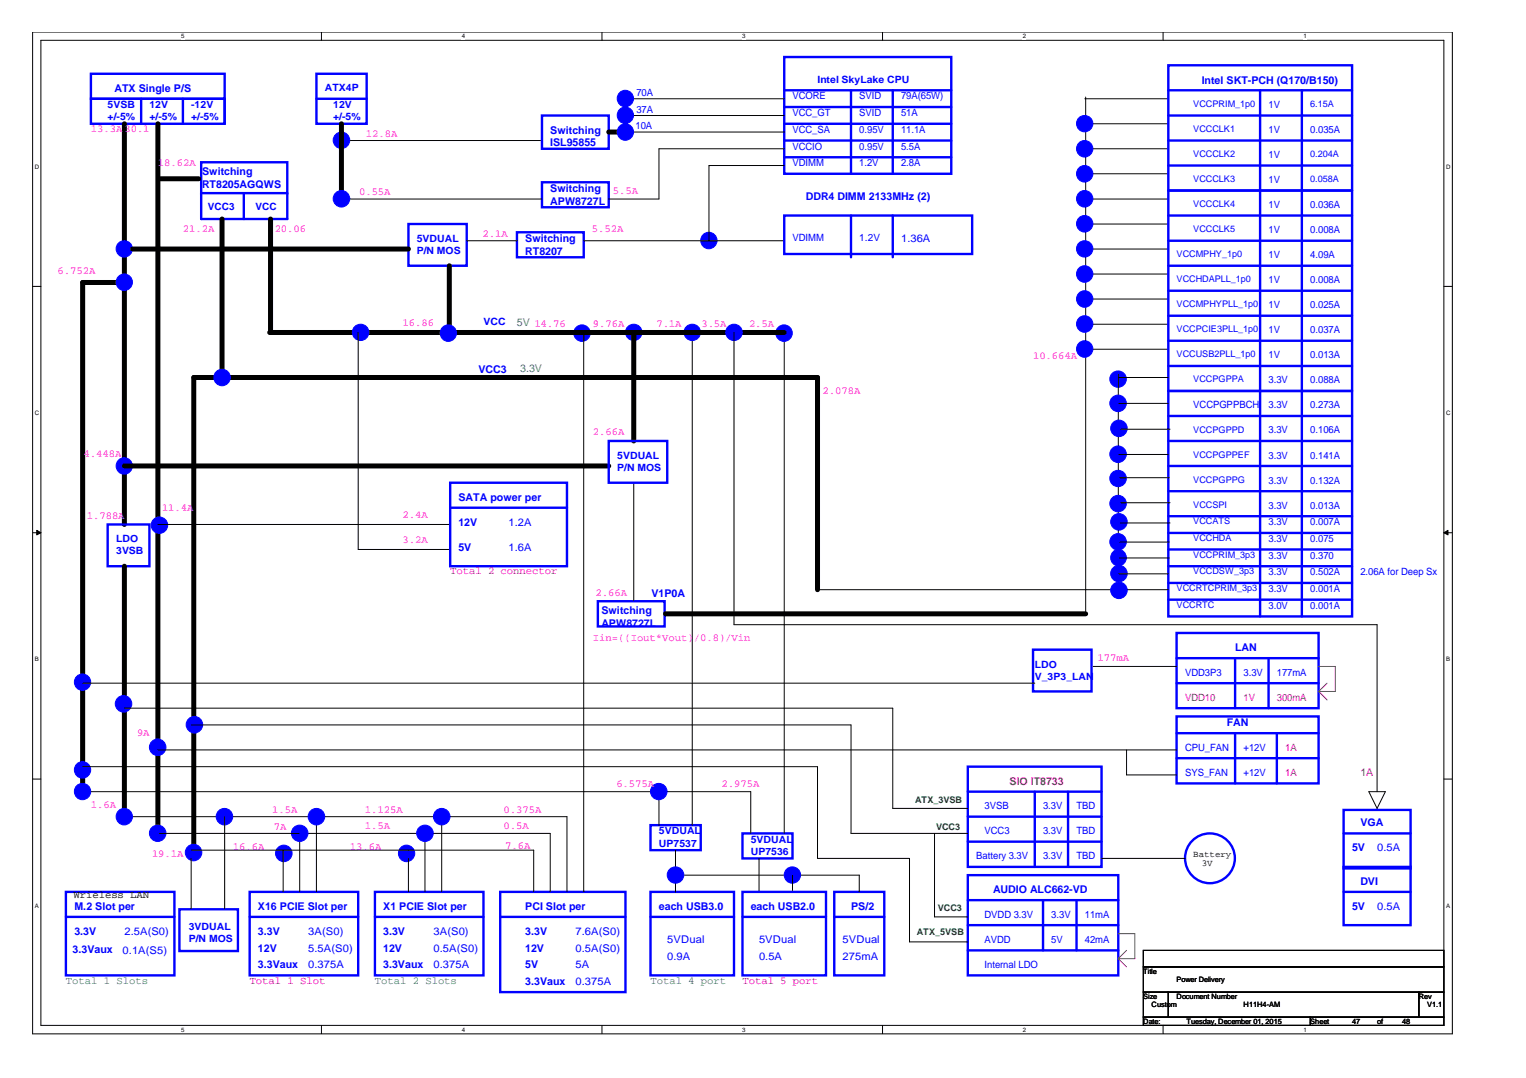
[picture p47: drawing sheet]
<svg xmlns="http://www.w3.org/2000/svg" width="297mm" height="210mm" viewBox="0 0 297 210" stroke-linecap="round" stroke-linejoin="round" font-family="sans-serif">
<defs><g id="words">
<g font-size="2.1" fill="#00f">
<text x="22.3" y="17.9">ATX Single P/S</text>
<text x="233.9" y="16.3">Intel SKT-PCH (Q170/B150)</text>
<text x="107.1" y="26">Switching</text>
<text x="107.1" y="28.5">ISL95855</text>
<text x="39.3" y="34.1">Switching</text>
<text x="39.3" y="36.6">RT8205AGQWS</text>
<text x="107.1" y="37.4">Switching</text>
<text x="107.1" y="39.8">APW8727L</text>
<text x="156.8" y="39">DDR4 DIMM 2133MHz (2)</text>
<text x="102.2" y="47.1">Switching</text>
<text x="175.4" y="47.1">1.36A</text>
<text x="102.2" y="49.6">RT8207</text>
<text x="93.1" y="72.7">VCC3</text>
<text x="89.2" y="97.6">SATA power per</text>
<text x="89.2" y="107.3">5V</text>
<text x="89.2" y="102.4">12V</text>
<text x="99" y="107.3">1.6A</text>
<text x="99" y="102.4">1.2A</text>
<text x="117.1" y="119.6">Switching</text>
<text x="126.8" y="116.2">V1P0A</text>
<text x="117.1" y="122.1">APW8727L</text>
<text x="240.4" y="126.8">LAN</text>
<text x="238.8" y="141.4">FAN</text>
<text x="264.8" y="160.9">VGA</text>
<text x="263.2" y="165.8">5V</text>
<text x="268.1" y="165.8">0.5A</text>
<text x="193.3" y="173.9">AUDIO ALC662-VD</text>
<text x="264.8" y="172.3">DVI</text>
<text x="14.5" y="177.2">M.2 Slot per</text>
<text x="50.2" y="177.2">X16 PCIE Slot per</text>
<text x="74.6" y="177.2">X1 PCIE Slot per</text>
<text x="102.2" y="177.2">PCI Slot per</text>
<text x="128.3" y="177.2">each USB3.0</text>
<text x="146.1" y="177.2">each USB2.0</text>
<text x="165.7" y="177.2">PS/2</text>
<text x="263.2" y="177.2">5V</text>
<text x="268.1" y="177.2">0.5A</text>
<text x="14.1" y="185.5">3.3Vaux</text>
<text x="14.5" y="182">3.3V</text>
<text x="23.9" y="185.8">0.1A(S5)</text>
<text x="24.2" y="182">2.5A(S0)</text>
<text x="50.2" y="182">3.3V</text>
<text x="50.2" y="185.3">12V</text>
<text x="60" y="185.3">5.5A(S0)</text>
<text x="60" y="182">3A(S0)</text>
<text x="74.6" y="182">3.3V</text>
<text x="74.6" y="185.3">12V</text>
<text x="84.4" y="185.3">0.5A(S0)</text>
<text x="84.4" y="182">3A(S0)</text>
<text x="102.2" y="182">3.3V</text>
<text x="102.2" y="185.3">12V</text>
<text x="112" y="185.3">0.5A(S0)</text>
<text x="112" y="182">7.6A(S0)</text>
<text x="129.9" y="183.7">5VDual</text>
<text x="147.7" y="183.7">5VDual</text>
<text x="164" y="183.7">5VDual</text>
<text x="50.2" y="188.6">3.3Vaux</text>
<text x="60" y="188.6">0.375A</text>
<text x="74.6" y="188.6">3.3Vaux</text>
<text x="84.4" y="188.6">0.375A</text>
<text x="102.2" y="188.6">5V</text>
<text x="102.2" y="191.8">3.3Vaux</text>
<text x="112" y="188.6">5A</text>
<text x="112" y="191.8">0.375A</text>
<text x="129.9" y="187">0.9A</text>
<text x="147.7" y="187">0.5A</text>
<text x="164" y="187">275mA</text>
</g>
<g font-size="2.1" fill="#f0f">
<text x="17.7" y="25.7">13.3A 30.1</text>
<text x="71.2" y="26.7">12.8A</text>
<text x="30.7" y="32.2">18.62A</text>
<text x="69.9" y="37.9">0.55A</text>
<text x="119.3" y="37.7">5.5A</text>
<text x="35.6" y="45.2">21.2A</text>
<text x="53.5" y="45.2">20.06</text>
<text x="93.9" y="46.2">2.1A</text>
<text x="115.2" y="45.2">5.52A</text>
<text x="11.2" y="53.4">6.752A</text>
<text x="78.4" y="63.4">16.86</text>
<text x="115.4" y="63.6">9.76A</text>
<text x="127.8" y="63.8">7.1A</text>
<text x="136.5" y="63.8">3.5A</text>
<text x="145.8" y="63.6">2.5A</text>
<text x="201.1" y="69.9">10.664A</text>
<text x="160.1" y="76.8">2.078A</text>
<text x="16.3" y="89">4.448A</text>
<text x="115.4" y="84.7">2.66A</text>
<text x="16.9" y="101.1">1.788A</text>
<text x="31.5" y="99.5">11.4A</text>
<text x="78.4" y="100.8">2.4A</text>
<text x="78.4" y="105.7">3.2A</text>
<text x="115.9" y="116.1">2.66A</text>
<text x="115.4" y="124.7">Iin=((Iout*Vout)/0.8)/Vin</text>
<text x="213.6" y="128.8">177mA</text>
<text x="26.7" y="143.4">9A</text>
<text x="120" y="153.3">6.575A</text>
<text x="140.5" y="153.3">2.975A</text>
<text x="17.7" y="157.2">1.6A</text>
<text x="53" y="158.2">1.5A</text>
<text x="53.3" y="161.6">7A</text>
<text x="71" y="161.4">1.5A</text>
<text x="71" y="158.2">1.125A</text>
<text x="98" y="161.4">0.5A</text>
<text x="98" y="158.2">0.375A</text>
<text x="29.6" y="166.8">19.1A</text>
<text x="45.3" y="165.5">16.6A</text>
<text x="68.1" y="165.5">13.6A</text>
<text x="98.3" y="165.4">7.6A</text>
</g>
<g font-size="2.1" fill="#408080">
<text x="100.6" y="63.4">5V 14.76</text>
<text x="101.3" y="72.5">3.3V</text>
<text x="12.8" y="191.5">Total 1 Slots</text>
<text x="73" y="191.5">Total 2 Slots</text>
<text x="126.6" y="191.5">Total 4 port</text>
</g>
<g font-size="2.1" fill="#f00">
<text x="87.6" y="111.9">Total 2 connector</text>
<text x="196.5" y="152.8">SIO IT8733</text>
<text x="264.8" y="151.2">1A</text>
<text x="48.6" y="191.5">Total 1 Slot</text>
<text x="144.5" y="191.5">Total 5 port</text>
</g>
<text font-size="2.1" x="14.3" y="174.9">Wrieless LAN</text>
<g font-size="1.9" fill="#00f">
<text x="63.2" y="17.8">ATX4P</text>
<text x="159.1" y="16.2">Intel SkyLake CPU</text>
<text x="21" y="21.1">5VSB</text>
<text x="21" y="23.4">+/-5%</text>
<text x="29.1" y="21.1">12V</text>
<text x="29.1" y="23.4">+/-5%</text>
<text x="37.2" y="21.1">-12V</text>
<text x="37.2" y="23.4">+/-5%</text>
<text x="64.9" y="21.1">12V</text>
<text x="64.9" y="23.4">+/-5%</text>
<text x="123.9" y="18.7">70A</text>
<text x="123.9" y="22">37A</text>
<text x="154.3" y="22.6">VCC_GT</text>
<text x="154.3" y="19.4">VCORE</text>
<text x="167.3" y="22.6">SVID</text>
<text x="167.3" y="19.4">SVID</text>
<text x="175.4" y="19.4">79A(65W)</text>
<text x="175.4" y="22.6">51A</text>
<text x="246.9" y="21">1V</text>
<text x="123.7" y="25.1">10A</text>
<text x="154.3" y="25.9">VCC_SA</text>
<text x="154.3" y="29.1">VCCIO</text>
<text x="167.3" y="25.9">0.95V</text>
<text x="167.3" y="29.1">0.95V</text>
<text x="175.4" y="25.9">11.1A</text>
<text x="175.4" y="29.1">5.5A</text>
<text x="246.9" y="25.9">1V</text>
<text x="255.1" y="25.9">0.035A</text>
<text x="154.3" y="32.4">VDIMM</text>
<text x="167.3" y="32.4">1.2V</text>
<text x="175.4" y="32.4">2.8A</text>
<text x="246.9" y="30.7">1V</text>
<text x="246.9" y="35.6">1V</text>
<text x="40.5" y="40.9">VCC3</text>
<text x="49.7" y="40.9">VCC</text>
<text x="246.9" y="40.5">1V</text>
<text x="255.1" y="40.5">0.036A</text>
<text x="81.1" y="47">5VDUAL</text>
<text x="154.3" y="47">VDIMM</text>
<text x="167.3" y="47">1.2V</text>
<text x="246.9" y="45.4">1V</text>
<text x="255.1" y="45.4">0.008A</text>
<text x="81.1" y="49.4">P/N MOS</text>
<text x="246.9" y="50.3">1V</text>
<text x="255.1" y="50.3">4.09A</text>
<text x="246.9" y="55.1">1V</text>
<text x="255.1" y="55.1">0.008A</text>
<text x="94.1" y="63.3">VCC</text>
<text x="246.9" y="60">1V</text>
<text x="246.9" y="64.9">1V</text>
<text x="255.1" y="60">0.025A</text>
<text x="255.1" y="64.9">0.037A</text>
<text x="246.9" y="69.8">1V</text>
<text x="255.1" y="69.8">0.013A</text>
<text x="246.9" y="74.6">3.3V</text>
<text x="255.1" y="74.6">0.088A</text>
<text x="232.3" y="79.5">VCCPGPPBCH</text>
<text x="246.9" y="79.5">3.3V</text>
<text x="255.1" y="79.5">0.273A</text>
<text x="120.1" y="89.3">5VDUAL</text>
<text x="246.9" y="84.4">3.3V</text>
<text x="246.9" y="89.3">3.3V</text>
<text x="255.1" y="84.4">0.106A</text>
<text x="255.1" y="89.3">0.141A</text>
<text x="120.1" y="91.7">P/N MOS</text>
<text x="246.9" y="94.2">3.3V</text>
<text x="255.1" y="94.2">0.132A</text>
<text x="246.9" y="99">3.3V</text>
<text x="255.1" y="99">0.013A</text>
<text x="22.6" y="105.6">LDO</text>
<text x="22.6" y="108">3VSB</text>
<text x="246.9" y="102.3">3.3V</text>
<text x="246.9" y="105.6">3.3V</text>
<text x="255.1" y="105.6">0.075</text>
<text x="255.1" y="102.3">0.007A</text>
<text x="246.9" y="108.8">3.3V</text>
<text x="246.9" y="112">3.3V</text>
<text x="255.1" y="112">0.502A</text>
<text x="255.1" y="108.8">0.370</text>
<text x="264.8" y="112">2.06A for Deep Sx</text>
<text x="246.9" y="115.3">3.3V</text>
<text x="246.9" y="118.5">3.0V</text>
<text x="255.1" y="118.5">0.001A</text>
<text x="255.1" y="115.3">0.001A</text>
<text x="201.4" y="130">LDO</text>
<text x="230.7" y="131.5">VDD3P3</text>
<text x="242.1" y="131.5">3.3V</text>
<text x="248.5" y="131.5">177mA</text>
<text x="201.4" y="132.3">V_3P3_LAN</text>
<text x="230.7" y="146.2">CPU_FAN</text>
<text x="242.1" y="146.2">+12V</text>
<text x="230.7" y="151.1">SYS_FAN</text>
<text x="242.1" y="151.1">+12V</text>
<text x="191.6" y="157.5">3VSB</text>
<text x="203" y="157.5">3.3V</text>
<text x="209.5" y="157.5">TBD</text>
<text x="128.3" y="162.5">5VDUAL</text>
<text x="128.3" y="164.9">UP7537</text>
<text x="146.1" y="164.1">5VDUAL</text>
<text x="146.1" y="166.5">UP7536</text>
<text x="190" y="167.3">Battery 3.3V</text>
<text x="191.6" y="162.4">VCC3</text>
<text x="203" y="162.4">3.3V</text>
<text x="203" y="167.3">3.3V</text>
<text x="209.5" y="162.4">TBD</text>
<text x="209.5" y="167.3">TBD</text>
<text x="191.6" y="178.7">DVDD 3.3V</text>
<text x="204.6" y="178.7">3.3V</text>
<text x="211.2" y="178.7">11mA</text>
<text x="36.7" y="181">3VDUAL</text>
<text x="36.7" y="183.4">P/N MOS</text>
<text x="191.6" y="183.6">AVDD</text>
<text x="204.6" y="183.6">5V</text>
<text x="211.2" y="183.6">42mA</text>
<text x="191.6" y="188.4">Internal LDO</text>
</g>
<g font-size="1.9" fill="#f00">
<text x="230.7" y="136.4">VDD10</text>
<text x="242.1" y="136.4">1V</text>
<text x="248.5" y="136.4">300mA</text>
<text x="250.2" y="146.2">1A</text>
<text x="250.2" y="151.1">1A</text>
</g>
<g font-size="1.8" fill="#00f">
<text x="232.3" y="20.8">VCCPRIM_1p0</text>
<text x="255.1" y="20.8">6.15A</text>
<text x="232.3" y="25.7">VCCCLK1</text>
<text x="232.3" y="30.6">VCCCLK2</text>
<text x="232.3" y="35.4">VCCCLK3</text>
<text x="255.1" y="35.4">0.058A</text>
<text x="255.1" y="30.6">0.204A</text>
<text x="232.3" y="40.4">VCCCLK4</text>
<text x="232.3" y="45.2">VCCCLK5</text>
<text x="229" y="50.1">VCCMPHY_1p0</text>
<text x="229" y="59.8">VCCMPHYPLL_1p0</text>
<text x="229" y="55">VCCHDAPLL_1p0</text>
<text x="229" y="64.7">VCCPCIE3PLL_1p0</text>
<text x="229" y="69.6">VCCUSB2PLL_1p0</text>
<text x="232.3" y="74.5">VCCPGPPA</text>
<text x="232.3" y="84.2">VCCPGPPD</text>
<text x="232.3" y="89.1">VCCPGPPEF</text>
<text x="232.3" y="94">VCCPGPPG</text>
<text x="232.3" y="98.9">VCCSPI</text>
<text x="232.3" y="102.1">VCCATS</text>
<text x="232.3" y="105.4">VCCHDA</text>
<text x="232.3" y="108.6">VCCPRIM_3p3</text>
<text x="232.3" y="111.9">VCCDSW_3p3</text>
<text x="229" y="115.1">VCCRTCPRIM_3p3</text>
<text x="229" y="118.4">VCCRTC</text>
</g>
<g font-size="1.8" fill="#008000">
<text x="178.1" y="156.4">ATX_3VSB</text>
<text x="182.2" y="161.6">VCC3</text>
<text x="182.5" y="177.4">VCC3</text>
<text x="178.5" y="182">ATX_5VSB</text>
</g>
<g font-size="1.8">
<text x="232.3" y="166.9">Battery</text>
<text x="233.9" y="168.5">3V</text>
</g>
<g font-size="1.4">
<text x="222.5" y="189.6">Title</text>
<text x="229" y="191.3">Power Delivery</text>
<text x="222.5" y="194.5">Size</text>
<text x="224.2" y="196.1">Custom</text>
<text x="229" y="194.5">Document Number</text>
<text x="242.1" y="196.1">H11H4-AM</text>
<text x="276.2" y="194.5">Rev</text>
<text x="277.8" y="196.1">V1.1</text>
<text x="222.5" y="199.4">Date:</text>
<text x="231" y="199.4">Tuesday, December 01, 2015</text>
<text x="255.1" y="199.4">Sheet</text>
<text x="263.2" y="199.4">47</text>
<text x="268.1" y="199.4">of</text>
<text x="272.9" y="199.4">48</text>
</g>
<g font-size="1.2">
<text x="35.3" y="7.5">5</text>
<text x="89.9" y="7.5">4</text>
<text x="144.5" y="7.5">3</text>
<text x="199.1" y="7.5">2</text>
<text x="253.7" y="7.5">1</text>
<text x="6.8" y="32.9">D</text>
<text x="281.5" y="32.9">D</text>
<text x="6.8" y="80.8">C</text>
<text x="281.5" y="80.8">C</text>
<text x="6.8" y="128.7">B</text>
<text x="281.5" y="128.7">B</text>
<text x="6.8" y="176.7">A</text>
<text x="281.5" y="176.7">A</text>
<text x="35.3" y="200.9">5</text>
<text x="89.9" y="200.9">4</text>
<text x="144.5" y="200.9">3</text>
<text x="199.1" y="200.9">2</text>
<text x="253.7" y="200.9">1</text>
</g>
</g></defs>
<path d="M6.3 6.2h276.4v195.1h-276.4zM8 7.8h273.1v191.9h-273.1z" fill="none" stroke="#000" stroke-width=".19"/>
<g fill="#fff">
<path d="M35.3 6.4h.6v1.3h-.6z"/>
<path d="M35.3 199.8h.6v1.3h-.6z"/>
</g>
<path d="M62.6 6.2v1.6M62.6 199.7v1.6" fill="none" stroke="#000" stroke-width=".19"/>
<g fill="#fff">
<path d="M89.9 6.4h.6v1.3h-.6z"/>
<path d="M89.9 199.8h.6v1.3h-.6z"/>
</g>
<path d="M117.2 6.2v1.6M117.2 199.7v1.6" fill="none" stroke="#000" stroke-width=".19"/>
<g fill="#fff">
<path d="M144.5 6.4h.6v1.3h-.6z"/>
<path d="M144.5 199.8h.6v1.3h-.6z"/>
</g>
<path d="M171.8 6.2v1.6M171.8 199.7v1.6" fill="none" stroke="#000" stroke-width=".19"/>
<g fill="#fff">
<path d="M199.1 6.4h.6v1.3h-.6z"/>
<path d="M199.1 199.8h.6v1.3h-.6z"/>
</g>
<path d="M226.4 6.2v1.6M226.4 199.7v1.6" fill="none" stroke="#000" stroke-width=".19"/>
<g fill="#fff">
<path d="M253.7 6.4h.6v1.3h-.6z"/>
<path d="M253.7 199.8h.6v1.3h-.6z"/>
<path d="M6.8 31.8h.8v1.3h-.8z"/>
<path d="M281.5 31.8h.8v1.3h-.8z"/>
<path d="M6.8 79.7h.8v1.3h-.8z"/>
<path d="M281.5 79.7h.8v1.3h-.8z"/>
</g>
<path d="M6.3 55.8h1.7M281.1 55.8h1.6" fill="none" stroke="#000" stroke-width=".19"/>
<g fill="#fff">
<path d="M6.8 127.6h.7v1.4h-.7z"/>
<path d="M281.5 127.6h.7v1.4h-.7z"/>
</g>
<path d="M6.3 103.7h1.7M281.1 103.7h1.6" fill="none" stroke="#000" stroke-width=".19"/>
<g fill="#000" stroke="#000" stroke-width=".19">
<path d="M7.2 103.3l.8 .4-.8 .5z" fill-rule="evenodd"/>
<path d="M281.1 103.7l.8-.4v.9z" fill-rule="evenodd"/>
</g>
<g fill="#fff">
<path d="M6.8 175.6h.7v1.4h-.7z"/>
<path d="M281.5 175.6h.7v1.4h-.7z"/>
</g>
<g fill="none" stroke="#000" stroke-width=".19">
<path d="M121.8 19.2h30.9M211.2 19.2h16.2M211.3 18.9v100.6M66.5 38.7h39M66.5 27.4h39M121.8 25.7h30.9M121.8 22.5h30.9M152.7 29h-24.4v9.7h-9.8M152.7 32.2h-14.7v14.7M211.2 38.7h16.2M211.2 24.1h16.2M211.2 29h16.2"/>
<path d="M211.2 33.8h16.2M90.8 46.9h9.8M113.6 46.9h39.1M211.2 43.6h16.2M211.2 48.5h16.2M211.2 53.4h16.2M211.2 58.2h16.2M69.7 64.7v42.3h17.9M113.6 64.7v109M134.7 64.7v96M142.9 64.7v56.9h125.2v32.5M152.7 64.7v97.6"/>
<path d="M211.2 63.1h16.2M211.2 68h16.2M217.7 72.9v42.2M217.8 73.5h9.6M217.8 78.5h9.6M123.4 94v22.9M217.8 88.5h9.6M218 93h9.6M218.1 83.6h9.7M218.1 97.9h9.7M30.7 102.1h56.9M159 114.8h68.4"/>
<path d="M217.8 111.7h9.6M218 105.6h9.6M218 108.6h9.6M218.1 101.8h9.7M16.1 133h185.3M24.2 137.9h149.6v19.5h14.6M212.8 129.8h16.2M6.3 151.7h1.7M16.1 154.1h130v8.2M16.1 149.3h143v17.8h17.9v16.3h11.4M24.2 159h86.2v14.7M30.7 146h198.3"/>
<path d="M37.2 141.2h128.5v21.1h22.7M43.7 159v17.9M61.6 159v14.7M86 159v14.7M128.3 154.1v6.6M219.3 146v4.9h9.7M266.4 154.1h3.3l-1.6 3.3zM281.1 151.7h1.6M31 162.3h27.2M37.2 165.5h66.7v8.2M37.2 167.1v9.8M55.1 165.5v8.2"/>
<path d="M58.3 173.7v-11.4h48.8v11.4M79.5 167.1v6.6M82.7 162.3v11.4M131.5 165.5v8.2M131.5 170.4h35.8v3.3M147.7 167.1v6.6M154.3 170.4v3.3M181.9 162.3v16.2h6.5M214.4 167.1h16.3M222.5 185.1h58.6v3.2h-58.6zM222.5 188.3h58.6v4.9h-58.6zM222.5 193.2h4.9v4.8h-4.9z"/>
<path d="M222.5 198h32.6v1.7h-32.6zM227.4 193.2h48.8v4.8h-48.8zM255.1 198h26v1.7h-26zM276.2 193.2h4.9v4.8h-4.9z"/>
</g>
<g fill="none" stroke="#00f" stroke-width=".47">
<path d="M17.7 19.2h26v4.9h-26zM17.7 14.4h26v4.8h-26zM27.5 19.2v4.9M35.6 19.2v4.9M43.7 19.2v4.9M61.6 14.4h9.8v9.7h-9.8zM61.6 19.2h9.8M152.7 11.1h32.5v22.7h-32.5zM152.7 17.6h32.5M165.7 17.6v16.2M173.8 17.6v16.2M227.4 12.7h35.8v107.3h-35.8z"/>
<path d="M227.4 17.6h35.8M245.3 17.6v102.4M253.4 17.6v102.4M39.2 31.6h16.7v6h-16.7zM39.2 37.6v5h16.7v-5M47.5 37.8v4.8M105.5 35.5h13v4.9h-13zM105.5 22.5h13v6.5h-13zM152.7 27.4h32.5M152.7 20.8h32.5M152.7 24.1h32.5M152.7 30.6h32.5"/>
<path d="M227.4 27.4h35.8M227.4 22.5h35.8M227.4 32.2h35.8M227.4 37.1h35.8M79.5 43.6h11.3v8.1h-11.3zM100.6 45.2h13v4.9h-13zM152.7 42h36.5v7.5h-36.5zM165.7 42v8.1M173.8 42v8.1M227.4 56.6h35.8M227.4 46.9h35.8M227.4 42h35.8"/>
<path d="M227.4 51.7h35.8M227.4 61.5h35.8M227.4 66.4h35.8M227.4 71.3h35.8M227.4 76.1h35.8M87.6 94h22.8v16.3h-22.8zM87.6 98.9h22.8M118.5 85.9h11.4v8.1h-11.4zM227.4 81h35.8M227.4 85.9h35.8M227.4 90.7h35.8M227.4 95.6h35.8"/>
<path d="M21 102.1h8.1v8.2h-8.1zM116.4 117.1h13v4.9h-13zM227.4 100.5h35.8M227.4 103.8h35.8M227.4 107h35.8M227.4 110.3h35.8M227.4 113.5h35.8M227.4 116.8h35.8M201.1 126.5h11.4v8.1h-11.4zM229 139.5h27.7v13h-27.7zM229 123.2h27.7v14.7h-27.7zM229 128.2h27.7"/>
<path d="M229 133h27.7M240.4 128.2v9.7M246.9 128.2v9.7M188.4 149.3h26v19.5h-26zM188.4 154.1h26M188.4 159h26M201.4 154.1v14.7M207.9 154.1v14.7M229 142.8h27.7M229 147.6h27.7M240.4 142.8v9.7M248.5 142.8v9.7"/>
<path d="M261.5 157.7h13.1v11.4h-13.1zM12.8 173.7h21.2v16.2h-21.2zM12.8 178.5h21.2M34.9 177.1h11.4v8.1h-11.4zM48.6 173.7h21.1v16.2h-21.1zM48.6 178.5h21.1M73 173.7h21.1v16.2h-21.1zM73 178.5h21.1M97.4 173.7h24.4v19.5h-24.4zM97.4 178.5h24.4M126.6 173.7h16.3v16.2h-16.3zM126.6 160.7h9.8v4.8h-9.8z"/>
<path d="M126.6 178.5h16.3M144.5 162.3h9.8v4.8h-9.8zM144.5 173.7h16.3v16.2h-16.3zM144.5 178.5h16.3M162.4 173.7h9.7v16.2h-9.7zM162.4 178.5h9.7M188.4 170.4h29.3v19.5h-29.3zM188.4 163.9h26M188.4 175.3h29.3M203 175.3v9.8M209.5 175.3v9.8M261.5 168.8h13.1v11.3h-13.1z"/>
<path d="M261.5 162.3h13.1M261.5 173.7h13.1M188.4 185.1h29.3M188.4 180.1h29.3"/>
<circle cx="235.5" cy="167.1" r="4.9"/>
</g>
<g fill="#00f" stroke="#00f" stroke-width=".19">
<circle cx="66.5" cy="27.3" r="1.61"/>
<circle cx="138" cy="46.8" r="1.6"/>
<circle cx="211.1" cy="24.1" r="1.6"/>
<circle cx="211.1" cy="29" r="1.6"/>
<circle cx="211.1" cy="33.8" r="1.6"/>
<circle cx="211.1" cy="38.7" r="1.6"/>
<circle cx="211.1" cy="43.6" r="1.6"/>
<circle cx="211.1" cy="48.5" r="1.6"/>
<circle cx="211.1" cy="53.3" r="1.6"/>
<circle cx="211.1" cy="58.2" r="1.6"/>
<circle cx="211.1" cy="63.1" r="1.6"/>
<circle cx="211.1" cy="68" r="1.6"/>
<circle cx="217.6" cy="73.8" r="1.6"/>
<circle cx="24.2" cy="48.5" r="1.6"/>
<circle cx="66.5" cy="38.7" r="1.61"/>
<circle cx="58.3" cy="162.2" r="1.6"/>
<circle cx="61.6" cy="159" r="1.61"/>
<circle cx="30.7" cy="162.2" r="1.6"/>
<circle cx="128.2" cy="154.1" r="1.6"/>
<circle cx="131.5" cy="170.4" r="1.6"/>
<circle cx="16.1" cy="154.1" r="1.6"/>
<circle cx="24.2" cy="55" r="1.6"/>
<circle cx="24.2" cy="90.7" r="1.6"/>
<circle cx="154.2" cy="170.4" r="1.6"/>
<circle cx="134.8" cy="64.7" r="1.6"/>
<circle cx="123.4" cy="64.7" r="1.6"/>
<circle cx="86" cy="159" r="1.61"/>
<circle cx="82.7" cy="162.2" r="1.6"/>
<circle cx="24" cy="137" r="1.61"/>
<circle cx="16.1" cy="149.9" r="1.6"/>
<circle cx="24.2" cy="159" r="1.6"/>
<circle cx="79.1" cy="166.2" r="1.6"/>
<circle cx="55.2" cy="166.2" r="1.61"/>
<circle cx="43.7" cy="159" r="1.61"/>
<circle cx="30.7" cy="145.5" r="1.61"/>
<circle cx="152.6" cy="64.9" r="1.61"/>
<circle cx="113.3" cy="64.9" r="1.61"/>
<circle cx="217.6" cy="78.5" r="1.61"/>
<circle cx="217.8" cy="83.4" r="1.61"/>
<circle cx="217.6" cy="88.4" r="1.61"/>
<circle cx="217.6" cy="93.2" r="1.6"/>
<circle cx="217.6" cy="98.1" r="1.61"/>
<circle cx="217.8" cy="101.6" r="1.61"/>
<circle cx="217.6" cy="105.5" r="1.61"/>
<circle cx="217.7" cy="108.6" r="1.57"/>
<circle cx="217.8" cy="111.7" r="1.61"/>
<circle cx="217.8" cy="114.9" r="1.61"/>
<circle cx="142.9" cy="64.7" r="1.6"/>
<circle cx="37.7" cy="166" r="1.61"/>
<circle cx="37.8" cy="141.1" r="1.61"/>
<circle cx="43.2" cy="73.5" r="1.61"/>
<circle cx="16.1" cy="132.8" r="1.6"/>
<circle cx="31" cy="102.3" r="1.6"/>
<circle cx="70.2" cy="64.7" r="1.6"/>
<circle cx="87.3" cy="64.9" r="1.6"/>
<circle cx="121.7" cy="19.2" r="1.6"/>
<circle cx="121.7" cy="22.4" r="1.6"/>
<circle cx="121.7" cy="25.7" r="1.6"/>
</g>
<g fill="none" stroke="#000" stroke-width=".97">
<path d="M121.8 19.2v6.5h-3.3M24.2 24.1v78M30.7 24.1v138.2M31.2 34.8h7.5M66.5 24.1v14.6M24.2 55h-8.1v99.1M25.8 48.5h53.7M43.2 42.6v30.4M52.7 42.6v22.1M87.5 51.7v13.2M52.5 64.7h100.2M123.4 64.7v21.2"/>
<path d="M24.2 90.7h94.3M24.2 110.3v48.7M129.5 119.5h81.8M159.1 114.8v-41.3h-121.4v92.2"/>
</g>
<path d="M256.7 129.8h3.2v4.8h-3.2M256.7 134.6l1.6 1.7M258.3 133l-1.6 1.6M217.7 181.8h3.2v4.9h-3.2M217.7 186.7l1.6 1.6M219.3 185.1l-1.6 1.6" fill="none" stroke="#f00" stroke-width=".19"/>
<use href="#words"/>
</svg>
